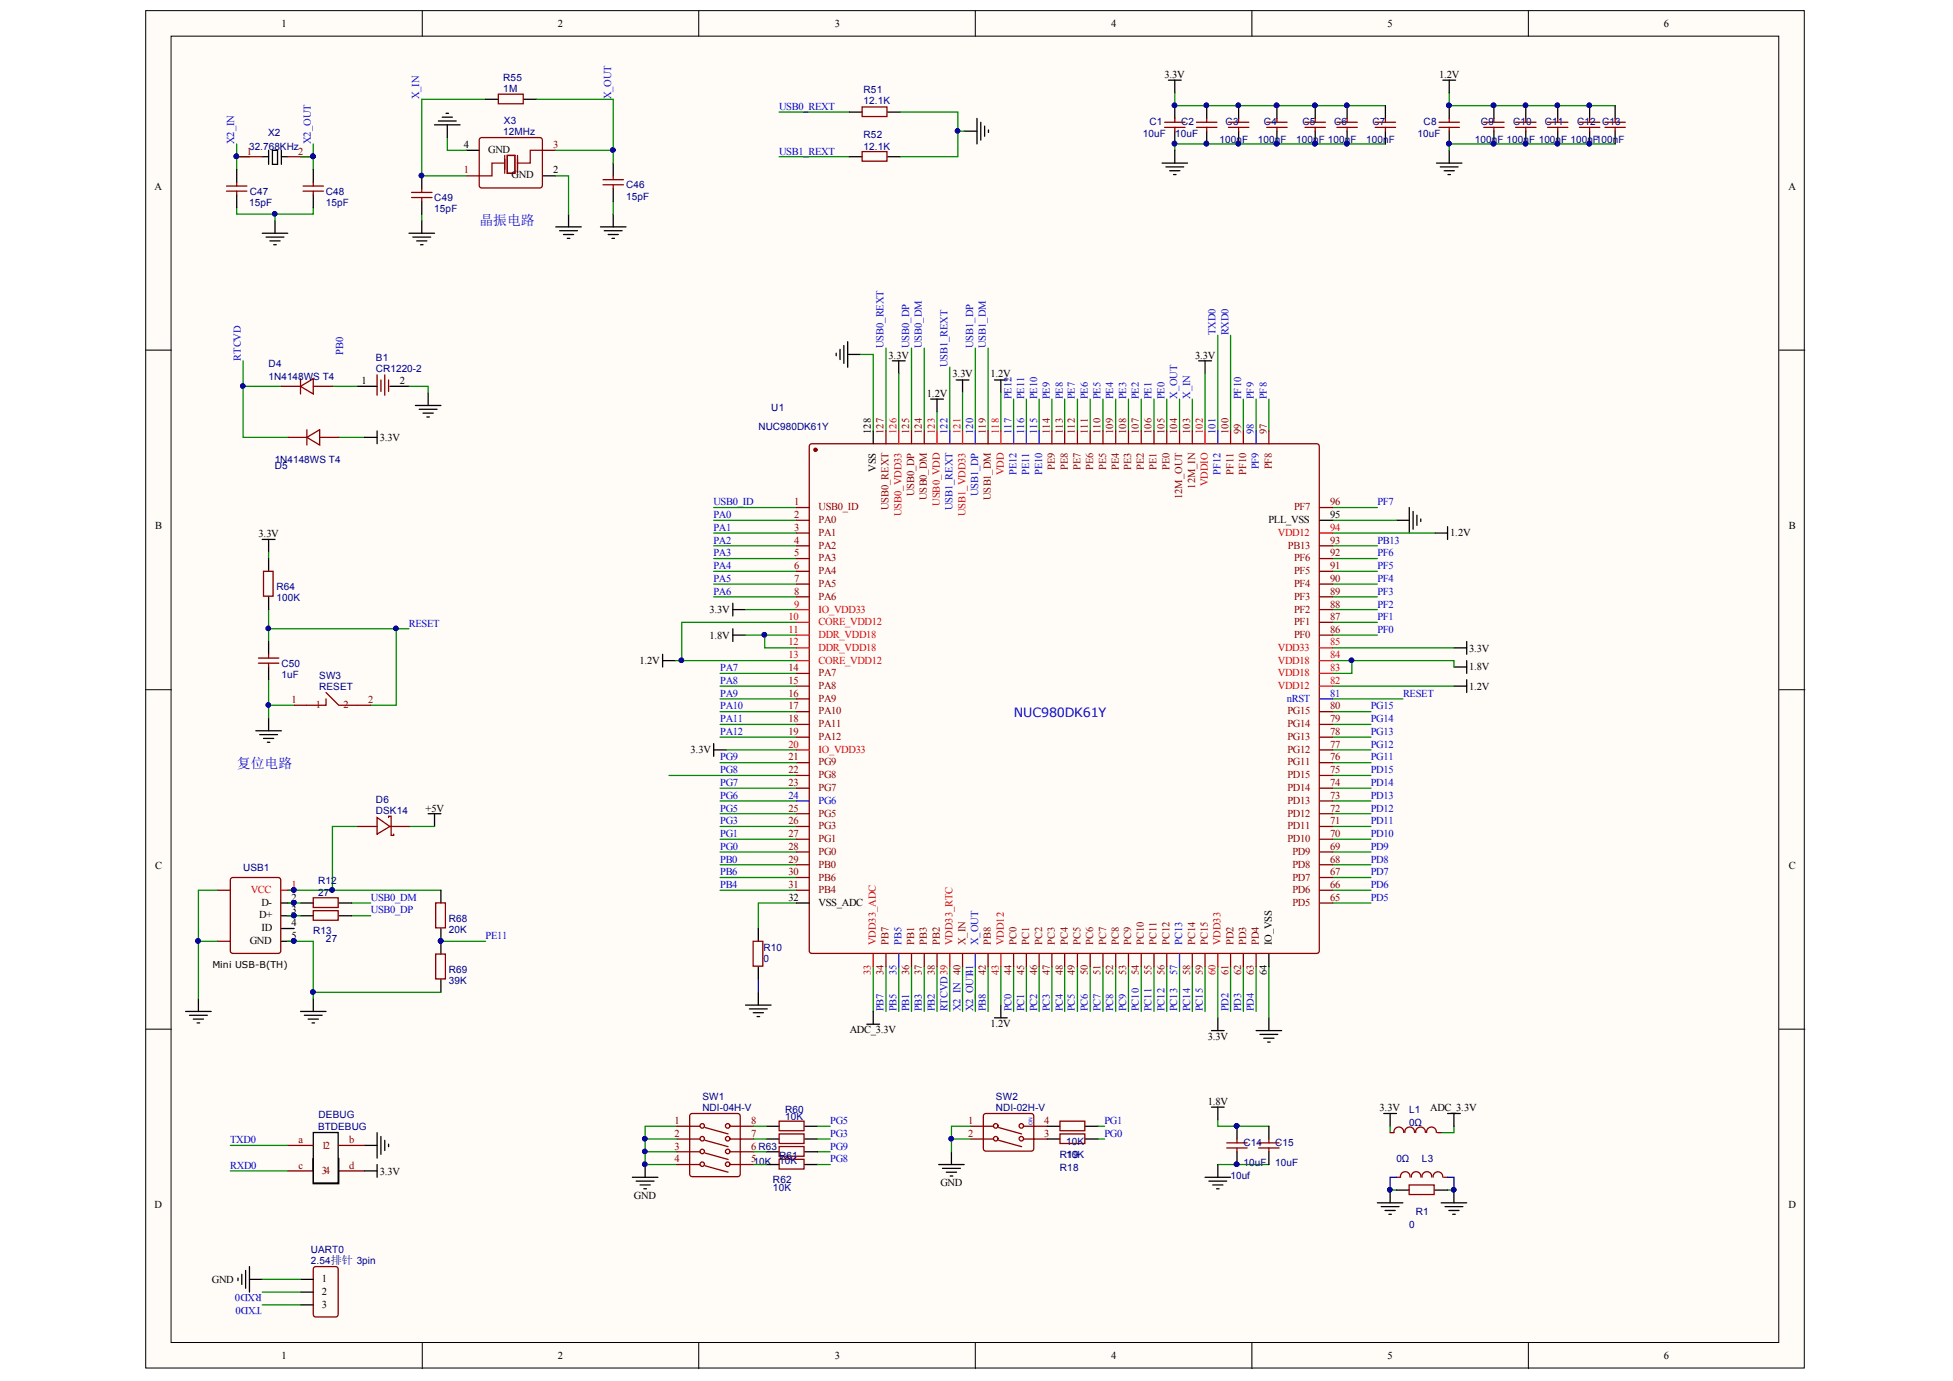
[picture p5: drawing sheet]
<svg xmlns="http://www.w3.org/2000/svg" width="297mm" height="210mm" viewBox="0 0 297 210" stroke-linecap="round" stroke-linejoin="round" font-family="sans-serif">
<defs><g id="words">
<g font-size="2.1" fill="#00f">
<text x="72.9" y="34.2">晶振电路</text>
<text x="36" y="116.7">复位电路</text>
</g>
<text font-size="1.9" fill="#00f" x="154.2" y="108.9">NUC980DK61Y</text>
<g font-size="1.6">
<text x="42.8" y="4.1">1</text>
<text x="84.8" y="4.1">2</text>
<text x="127" y="4.1">3</text>
<text x="169" y="4.1">4</text>
<text x="211" y="4.1">5</text>
<text x="253.1" y="4.1">6</text>
<text x="177.1" y="11.8">3.3V</text>
<text x="218.9" y="11.8">1.2V</text>
<text x="70.5" y="22.5">4</text>
<text x="74.3" y="23.3">GND</text>
<text x="23.5" y="28.8">A</text>
<text x="77.8" y="27.1">GND</text>
<text x="84.2" y="26.4">2</text>
<text x="272" y="28.8">A</text>
<text x="55" y="58.4">1</text>
<text x="60.8" y="58.4">2</text>
<text x="135.2" y="54.5">3.3V</text>
<text x="144.9" y="57.4">3.3V</text>
<text x="150.6" y="57.4">1.2V</text>
<text x="181.8" y="54.5">3.3V</text>
<text x="132.4" y="65.9" transform="rotate(-90 132.4 65.9)">128</text>
<text x="141" y="60.3">1.2V</text>
<text x="57.8" y="67">3.3V</text>
<text x="133.2" y="71.7" transform="rotate(-90 133.2 71.7)">VSS</text>
<text x="23.6" y="80.4">B</text>
<text x="39.3" y="81.6">3.3V</text>
<text x="192.9" y="79.5">PLL_VSS</text>
<text x="202.3" y="78.7">95</text>
<text x="220.6" y="81.5">1.2V</text>
<text x="272.1" y="80.4">B</text>
<text x="107.9" y="93.2">3.3V</text>
<text x="97.3" y="101">1.2V</text>
<text x="107.9" y="97.1">1.8V</text>
<text x="223.5" y="99">3.3V</text>
<text x="223.5" y="101.9">1.8V</text>
<text x="223.5" y="104.9">1.2V</text>
<text x="105" y="114.5">3.3V</text>
<text x="64.7" y="123.4">+5V</text>
<text x="23.6" y="132.1">C</text>
<text x="39.8" y="137.7">D-</text>
<text x="44.3" y="136.9">2</text>
<text x="119.9" y="136.9">32</text>
<text x="124.5" y="137.7">VSS_ADC</text>
<text x="272.1" y="132.1">C</text>
<text x="38" y="143.5">GND</text>
<text x="39.4" y="139.6">D+</text>
<text x="39.8" y="141.5">ID</text>
<text x="44.3" y="138.8">3</text>
<text x="44.3" y="140.8">4</text>
<text x="44.3" y="142.7">5</text>
<text x="193.4" y="143.6" transform="rotate(-90 193.4 143.6)">IO_VSS</text>
<text x="192.7" y="148.1" transform="rotate(-90 192.7 148.1)">64</text>
<text x="129.2" y="157.1">ADC_3.3V</text>
<text x="150.6" y="156.1">1.2V</text>
<text x="183.7" y="158">3.3V</text>
<text x="183.7" y="168">1.8V</text>
<text x="209.8" y="168.9">3.3V</text>
<text x="217.5" y="168.9">ADC_3.3V</text>
<text x="57.8" y="178.5">3.3V</text>
<text x="23.5" y="183.6">D</text>
<text x="96.4" y="182.3">GND</text>
<text x="143" y="180.3">GND</text>
<text x="272" y="183.6">D</text>
<text x="32.2" y="195">GND</text>
<text x="49" y="194.9">1</text>
<text x="49" y="196.8">2</text>
<text x="49" y="198.7">3</text>
<text x="42.8" y="206.6">1</text>
<text x="84.8" y="206.6">2</text>
<text x="127" y="206.6">3</text>
<text x="169" y="206.6">4</text>
<text x="211" y="206.6">5</text>
<text x="253.1" y="206.6">6</text>
</g>
<g font-size="1.6" fill="#00f">
<text x="63.8" y="15.1" transform="rotate(-90 63.8 15.1)">X_IN</text>
<text x="93" y="15.1" transform="rotate(-90 93 15.1)">X_OUT</text>
<text x="118.5" y="16.7">USB0_REXT</text>
<text x="35.6" y="21.9" transform="rotate(-90 35.6 21.9)">X2_IN</text>
<text x="47.3" y="21.9" transform="rotate(-90 47.3 21.9)">X2_OUT</text>
<text x="118.5" y="23.5">USB1_REXT</text>
<text x="52.2" y="53.9" transform="rotate(-90 52.2 53.9)">PB0</text>
<text x="134.4" y="52.9" transform="rotate(-90 134.4 52.9)">USB0_REXT</text>
<text x="138.3" y="52.9" transform="rotate(-90 138.3 52.9)">USB0_DP</text>
<text x="140.2" y="52.9" transform="rotate(-90 140.2 52.9)">USB0_DM</text>
<text x="148" y="52.9" transform="rotate(-90 148 52.9)">USB1_DP</text>
<text x="150" y="52.9" transform="rotate(-90 150 52.9)">USB1_DM</text>
<text x="184.9" y="50.9" transform="rotate(-90 184.9 50.9)">TXD0</text>
<text x="186.8" y="50.9" transform="rotate(-90 186.8 50.9)">RXD0</text>
<text x="36.6" y="54.8" transform="rotate(-90 36.6 54.8)">RTCVD</text>
<text x="144.1" y="55.8" transform="rotate(-90 144.1 55.8)">USB1_REXT</text>
<text x="144.1" y="65.9" transform="rotate(-90 144.1 65.9)">122</text>
<text x="148" y="65.9" transform="rotate(-90 148 65.9)">120</text>
<text x="153.8" y="65.9" transform="rotate(-90 153.8 65.9)">117</text>
<text x="153.8" y="60.7" transform="rotate(-90 153.8 60.7)">PE12</text>
<text x="155.8" y="65.9" transform="rotate(-90 155.8 65.9)">116</text>
<text x="155.8" y="60.7" transform="rotate(-90 155.8 60.7)">PE11</text>
<text x="157.7" y="65.9" transform="rotate(-90 157.7 65.9)">115</text>
<text x="157.7" y="60.7" transform="rotate(-90 157.7 60.7)">PE10</text>
<text x="159.7" y="60.7" transform="rotate(-90 159.7 60.7)">PE9</text>
<text x="161.6" y="60.7" transform="rotate(-90 161.6 60.7)">PE8</text>
<text x="163.5" y="60.7" transform="rotate(-90 163.5 60.7)">PE7</text>
<text x="165.4" y="60.7" transform="rotate(-90 165.4 60.7)">PE6</text>
<text x="167.4" y="60.7" transform="rotate(-90 167.4 60.7)">PE5</text>
<text x="169.3" y="60.7" transform="rotate(-90 169.3 60.7)">PE4</text>
<text x="171.3" y="60.7" transform="rotate(-90 171.3 60.7)">PE3</text>
<text x="173.2" y="60.7" transform="rotate(-90 173.2 60.7)">PE2</text>
<text x="175.2" y="60.7" transform="rotate(-90 175.2 60.7)">PE1</text>
<text x="177.1" y="60.7" transform="rotate(-90 177.1 60.7)">PE0</text>
<text x="179.1" y="60.7" transform="rotate(-90 179.1 60.7)">X_OUT</text>
<text x="181" y="60.7" transform="rotate(-90 181 60.7)">X_IN</text>
<text x="184.9" y="65.9" transform="rotate(-90 184.9 65.9)">101</text>
<text x="188.8" y="60.7" transform="rotate(-90 188.8 60.7)">PF10</text>
<text x="190.7" y="65.9" transform="rotate(-90 190.7 65.9)">98</text>
<text x="190.7" y="60.7" transform="rotate(-90 190.7 60.7)">PF9</text>
<text x="192.7" y="60.7" transform="rotate(-90 192.7 60.7)">PF8</text>
<text x="191.5" y="71.3" transform="rotate(-90 191.5 71.3)">PF9</text>
<text x="108.5" y="76.8">USB0_ID</text>
<text x="144.9" y="77.6" transform="rotate(-90 144.9 77.6)">USB1_REXT</text>
<text x="148.8" y="75.5" transform="rotate(-90 148.8 75.5)">USB1_DP</text>
<text x="154.6" y="72.2" transform="rotate(-90 154.6 72.2)">PE12</text>
<text x="156.6" y="72.2" transform="rotate(-90 156.6 72.2)">PE11</text>
<text x="158.5" y="72.2" transform="rotate(-90 158.5 72.2)">PE10</text>
<text x="185.6" y="72.2" transform="rotate(-90 185.6 72.2)">PF12</text>
<text x="209.5" y="76.8">PF7</text>
<text x="108.5" y="80.7">PA1</text>
<text x="108.5" y="78.7">PA0</text>
<text x="108.5" y="82.6">PA2</text>
<text x="209.5" y="82.6">PB13</text>
<text x="108.5" y="86.5">PA4</text>
<text x="108.5" y="88.5">PA5</text>
<text x="108.5" y="84.6">PA3</text>
<text x="209.5" y="88.5">PF4</text>
<text x="209.5" y="86.5">PF5</text>
<text x="209.5" y="84.6">PF6</text>
<text x="62.2" y="95.2">RESET</text>
<text x="108.5" y="90.4">PA6</text>
<text x="209.5" y="94.3">PF1</text>
<text x="209.5" y="92.4">PF2</text>
<text x="209.5" y="90.4">PF3</text>
<text x="109.5" y="102">PA7</text>
<text x="209.5" y="96.2">PF0</text>
<text x="109.5" y="107.8">PA10</text>
<text x="109.5" y="105.9">PA9</text>
<text x="109.5" y="103.9">PA8</text>
<text x="195.7" y="106.6">nRST</text>
<text x="202.3" y="105.9">81</text>
<text x="208.5" y="107.8">PG15</text>
<text x="213.4" y="105.9">RESET</text>
<text x="109.5" y="111.7">PA12</text>
<text x="109.5" y="109.8">PA11</text>
<text x="208.5" y="113.6">PG12</text>
<text x="208.5" y="111.7">PG13</text>
<text x="208.5" y="109.8">PG14</text>
<text x="109.5" y="119.5">PG7</text>
<text x="109.5" y="117.5">PG8</text>
<text x="109.5" y="115.6">PG9</text>
<text x="208.5" y="119.5">PD14</text>
<text x="208.5" y="117.5">PD15</text>
<text x="208.5" y="115.6">PG11</text>
<text x="109.5" y="125.3">PG3</text>
<text x="109.5" y="123.4">PG5</text>
<text x="109.5" y="121.4">PG6</text>
<text x="119.9" y="121.4">24</text>
<text x="124.5" y="122.2">PG6</text>
<text x="208.5" y="123.4">PD12</text>
<text x="208.5" y="121.4">PD13</text>
<text x="208.5" y="125.3">PD11</text>
<text x="109.5" y="127.2">PG1</text>
<text x="109.5" y="129.2">PG0</text>
<text x="109.5" y="131.1">PB0</text>
<text x="208.5" y="131.1">PD8</text>
<text x="208.5" y="129.2">PD9</text>
<text x="208.5" y="127.2">PD10</text>
<text x="56.4" y="136.9">USB0_DM</text>
<text x="109.5" y="133">PB6</text>
<text x="109.5" y="134.9">PB4</text>
<text x="208.5" y="136.9">PD5</text>
<text x="208.5" y="134.9">PD6</text>
<text x="208.5" y="133">PD7</text>
<text x="56.4" y="138.8">USB0_DP</text>
<text x="73.8" y="142.7">PE11</text>
<text x="137.1" y="143.6" transform="rotate(-90 137.1 143.6)">PB5</text>
<text x="148.8" y="143.6" transform="rotate(-90 148.8 143.6)">X_OUT</text>
<text x="179.8" y="143.6" transform="rotate(-90 179.8 143.6)">PC13</text>
<text x="136.3" y="148.1" transform="rotate(-90 136.3 148.1)">35</text>
<text x="179.1" y="148.1" transform="rotate(-90 179.1 148.1)">57</text>
<text x="134.4" y="153.7" transform="rotate(-90 134.4 153.7)">PB7</text>
<text x="136.3" y="153.7" transform="rotate(-90 136.3 153.7)">PB5</text>
<text x="138.3" y="153.7" transform="rotate(-90 138.3 153.7)">PB1</text>
<text x="140.2" y="153.7" transform="rotate(-90 140.2 153.7)">PB3</text>
<text x="142.2" y="153.7" transform="rotate(-90 142.2 153.7)">PB2</text>
<text x="144.1" y="153.7" transform="rotate(-90 144.1 153.7)">RTCVD 39</text>
<text x="146.1" y="153.7" transform="rotate(-90 146.1 153.7)">X2_IN</text>
<text x="148" y="153.7" transform="rotate(-90 148 153.7)">X2_OUT41</text>
<text x="150" y="153.7" transform="rotate(-90 150 153.7)">PB8</text>
<text x="153.8" y="153.7" transform="rotate(-90 153.8 153.7)">PC0</text>
<text x="155.8" y="153.7" transform="rotate(-90 155.8 153.7)">PC1</text>
<text x="157.7" y="153.7" transform="rotate(-90 157.7 153.7)">PC2</text>
<text x="159.7" y="153.7" transform="rotate(-90 159.7 153.7)">PC3</text>
<text x="161.6" y="153.7" transform="rotate(-90 161.6 153.7)">PC4</text>
<text x="163.5" y="153.7" transform="rotate(-90 163.5 153.7)">PC5</text>
<text x="165.4" y="153.7" transform="rotate(-90 165.4 153.7)">PC6</text>
<text x="167.4" y="153.7" transform="rotate(-90 167.4 153.7)">PC7</text>
<text x="169.3" y="153.7" transform="rotate(-90 169.3 153.7)">PC8</text>
<text x="171.3" y="153.7" transform="rotate(-90 171.3 153.7)">PC9</text>
<text x="173.2" y="153.7" transform="rotate(-90 173.2 153.7)">PC10</text>
<text x="175.2" y="153.7" transform="rotate(-90 175.2 153.7)">PC11</text>
<text x="177.1" y="153.7" transform="rotate(-90 177.1 153.7)">PC12</text>
<text x="179.1" y="153.7" transform="rotate(-90 179.1 153.7)">PC13</text>
<text x="181" y="153.7" transform="rotate(-90 181 153.7)">PC14</text>
<text x="182.9" y="153.7" transform="rotate(-90 182.9 153.7)">PC15</text>
<text x="186.8" y="153.7" transform="rotate(-90 186.8 153.7)">PD2</text>
<text x="188.8" y="153.7" transform="rotate(-90 188.8 153.7)">PD3</text>
<text x="190.7" y="153.7" transform="rotate(-90 190.7 153.7)">PD4</text>
<text x="35" y="173.7">TXD0</text>
<text x="126.3" y="170.8">PG5</text>
<text x="126.3" y="172.8">PG3</text>
<text x="168" y="172.8">PG0</text>
<text x="168" y="170.8">PG1</text>
<text x="35" y="177.6">RXD0</text>
<text x="126.3" y="174.7">PG9</text>
<text x="126.3" y="176.7">PG8</text>
<text x="39.8" y="196.7" transform="rotate(-180 39.8 196.7)">RXD0</text>
<text x="39.8" y="198.6" transform="rotate(-180 39.8 198.6)">TXD0</text>
</g>
<g font-size="1.6" fill="#800">
<text x="37.6" y="23.5">1</text>
<text x="45.3" y="23.5">2</text>
<text x="84.2" y="22.5">3</text>
<text x="70.5" y="26.4">1</text>
<text x="134.4" y="65.9" transform="rotate(-90 134.4 65.9)">127</text>
<text x="138.3" y="65.9" transform="rotate(-90 138.3 65.9)">125</text>
<text x="140.2" y="65.9" transform="rotate(-90 140.2 65.9)">124</text>
<text x="150" y="65.9" transform="rotate(-90 150 65.9)">119</text>
<text x="159.7" y="65.9" transform="rotate(-90 159.7 65.9)">114</text>
<text x="161.6" y="65.9" transform="rotate(-90 161.6 65.9)">113</text>
<text x="163.5" y="65.9" transform="rotate(-90 163.5 65.9)">112</text>
<text x="165.4" y="65.9" transform="rotate(-90 165.4 65.9)">111</text>
<text x="167.4" y="65.9" transform="rotate(-90 167.4 65.9)">110</text>
<text x="169.3" y="65.9" transform="rotate(-90 169.3 65.9)">109</text>
<text x="171.3" y="65.9" transform="rotate(-90 171.3 65.9)">108</text>
<text x="173.2" y="65.9" transform="rotate(-90 173.2 65.9)">107</text>
<text x="175.2" y="65.9" transform="rotate(-90 175.2 65.9)">106</text>
<text x="177.1" y="65.9" transform="rotate(-90 177.1 65.9)">105</text>
<text x="179.1" y="65.9" transform="rotate(-90 179.1 65.9)">104</text>
<text x="181" y="65.9" transform="rotate(-90 181 65.9)">103</text>
<text x="186.8" y="65.9" transform="rotate(-90 186.8 65.9)">100</text>
<text x="188.8" y="65.9" transform="rotate(-90 188.8 65.9)">99</text>
<text x="192.7" y="65.9" transform="rotate(-90 192.7 65.9)">97</text>
<text x="160.4" y="71.4" transform="rotate(-90 160.4 71.4)">PE9</text>
<text x="162.4" y="71.4" transform="rotate(-90 162.4 71.4)">PE8</text>
<text x="164.3" y="71.4" transform="rotate(-90 164.3 71.4)">PE7</text>
<text x="166.3" y="71.4" transform="rotate(-90 166.3 71.4)">PE6</text>
<text x="168.2" y="71.4" transform="rotate(-90 168.2 71.4)">PE5</text>
<text x="170.2" y="71.4" transform="rotate(-90 170.2 71.4)">PE4</text>
<text x="172" y="71.4" transform="rotate(-90 172 71.4)">PE3</text>
<text x="174" y="71.4" transform="rotate(-90 174 71.4)">PE2</text>
<text x="175.9" y="71.4" transform="rotate(-90 175.9 71.4)">PE1</text>
<text x="177.9" y="71.4" transform="rotate(-90 177.9 71.4)">PE0</text>
<text x="193.4" y="71.3" transform="rotate(-90 193.4 71.3)">PF8</text>
<text x="120.8" y="76.8">1</text>
<text x="124.5" y="77.6">USB0_ID</text>
<text x="135.2" y="77.6" transform="rotate(-90 135.2 77.6)">USB0_REXT</text>
<text x="139" y="75.5" transform="rotate(-90 139 75.5)">USB0_DP</text>
<text x="141" y="76" transform="rotate(-90 141 76)">USB0_DM</text>
<text x="150.7" y="76" transform="rotate(-90 150.7 76)">USB1_DM</text>
<text x="179.8" y="75.8" transform="rotate(-90 179.8 75.8)">12M_OUT</text>
<text x="181.8" y="74.3" transform="rotate(-90 181.8 74.3)">12M_IN</text>
<text x="187.6" y="72.2" transform="rotate(-90 187.6 72.2)">PF11</text>
<text x="189.5" y="72.2" transform="rotate(-90 189.5 72.2)">PF10</text>
<text x="196.8" y="77.6">PF7</text>
<text x="202.3" y="76.8">96</text>
<text x="120.8" y="78.7">2</text>
<text x="120.8" y="80.7">3</text>
<text x="120.8" y="82.6">4</text>
<text x="124.5" y="79.5">PA0</text>
<text x="124.5" y="81.5">PA1</text>
<text x="124.5" y="83.4">PA2</text>
<text x="195.9" y="83.4">PB13</text>
<text x="202.3" y="82.6">93</text>
<text x="120.8" y="84.6">5</text>
<text x="120.8" y="86.5">6</text>
<text x="120.8" y="88.5">7</text>
<text x="124.5" y="85.3">PA3</text>
<text x="124.5" y="87.3">PA4</text>
<text x="124.5" y="89.2">PA5</text>
<text x="196.8" y="89.2">PF4</text>
<text x="196.8" y="87.3">PF5</text>
<text x="196.8" y="85.3">PF6</text>
<text x="202.3" y="88.5">90</text>
<text x="202.3" y="86.5">91</text>
<text x="202.3" y="84.6">92</text>
<text x="120.8" y="90.4">8</text>
<text x="124.5" y="91.2">PA6</text>
<text x="196.8" y="95.1">PF1</text>
<text x="196.8" y="93.1">PF2</text>
<text x="196.8" y="91.2">PF3</text>
<text x="202.3" y="94.3">87</text>
<text x="202.3" y="92.4">88</text>
<text x="202.3" y="90.4">89</text>
<text x="119.9" y="102">14</text>
<text x="196.8" y="97">PF0</text>
<text x="202.3" y="96.2">86</text>
<text x="44.3" y="106.9">1</text>
<text x="48" y="107.6">1</text>
<text x="52.3" y="107.6">2</text>
<text x="56" y="106.9">2</text>
<text x="119.9" y="103.9">15</text>
<text x="119.9" y="105.9">16</text>
<text x="119.9" y="107.8">17</text>
<text x="124.5" y="102.7">PA7</text>
<text x="124.5" y="104.7">PA8</text>
<text x="124.5" y="106.6">PA9</text>
<text x="202.3" y="107.8">80</text>
<text x="119.9" y="109.8">18</text>
<text x="119.9" y="111.7">19</text>
<text x="124.5" y="108.6">PA10</text>
<text x="124.5" y="110.5">PA11</text>
<text x="124.5" y="112.5">PA12</text>
<text x="195.8" y="112.5">PG13</text>
<text x="195.8" y="110.5">PG14</text>
<text x="195.8" y="108.6">PG15</text>
<text x="202.3" y="113.6">77</text>
<text x="202.3" y="111.7">78</text>
<text x="202.3" y="109.8">79</text>
<text x="119.9" y="115.6">21</text>
<text x="119.9" y="117.5">22</text>
<text x="119.9" y="119.5">23</text>
<text x="124.5" y="116.3">PG9</text>
<text x="124.5" y="118.3">PG8</text>
<text x="195.8" y="118.3">PD15</text>
<text x="195.8" y="116.3">PG11</text>
<text x="195.8" y="114.4">PG12</text>
<text x="202.3" y="119.5">74</text>
<text x="202.3" y="117.5">75</text>
<text x="202.3" y="115.6">76</text>
<text x="119.9" y="123.4">25</text>
<text x="119.9" y="125.3">26</text>
<text x="124.5" y="120.2">PG7</text>
<text x="124.5" y="124.1">PG5</text>
<text x="195.8" y="124.1">PD12</text>
<text x="195.8" y="122.2">PD13</text>
<text x="195.8" y="120.2">PD14</text>
<text x="202.3" y="125.3">71</text>
<text x="202.3" y="123.4">72</text>
<text x="202.3" y="121.4">73</text>
<text x="119.9" y="127.2">27</text>
<text x="119.9" y="129.2">28</text>
<text x="119.9" y="131.1">29</text>
<text x="124.5" y="126.1">PG3</text>
<text x="124.5" y="128">PG1</text>
<text x="124.5" y="130">PG0</text>
<text x="124.5" y="131.9">PB0</text>
<text x="195.8" y="128">PD10</text>
<text x="195.8" y="126.1">PD11</text>
<text x="196.6" y="131.9">PD8</text>
<text x="196.6" y="130">PD9</text>
<text x="202.3" y="131.1">68</text>
<text x="202.3" y="129.2">69</text>
<text x="202.3" y="127.2">70</text>
<text x="119.9" y="133">30</text>
<text x="119.9" y="134.9">31</text>
<text x="124.5" y="133.8">PB6</text>
<text x="124.5" y="135.8">PB4</text>
<text x="196.6" y="137.7">PD5</text>
<text x="196.6" y="135.8">PD6</text>
<text x="196.6" y="133.8">PD7</text>
<text x="202.3" y="136.9">65</text>
<text x="202.3" y="134.9">66</text>
<text x="202.3" y="133">67</text>
<text x="135.2" y="143.6" transform="rotate(-90 135.2 143.6)">PB7</text>
<text x="139" y="143.6" transform="rotate(-90 139 143.6)">PB1</text>
<text x="141" y="143.6" transform="rotate(-90 141 143.6)">PB3</text>
<text x="142.9" y="143.6" transform="rotate(-90 142.9 143.6)">PB2</text>
<text x="146.8" y="143.6" transform="rotate(-90 146.8 143.6)">X_IN</text>
<text x="150.7" y="143.6" transform="rotate(-90 150.7 143.6)">PB8</text>
<text x="154.6" y="143.6" transform="rotate(-90 154.6 143.6)">PC0</text>
<text x="156.6" y="143.6" transform="rotate(-90 156.6 143.6)">PC1</text>
<text x="158.5" y="143.6" transform="rotate(-90 158.5 143.6)">PC2</text>
<text x="160.4" y="143.6" transform="rotate(-90 160.4 143.6)">PC3</text>
<text x="162.4" y="143.6" transform="rotate(-90 162.4 143.6)">PC4</text>
<text x="164.3" y="143.6" transform="rotate(-90 164.3 143.6)">PC5</text>
<text x="166.3" y="143.6" transform="rotate(-90 166.3 143.6)">PC6</text>
<text x="168.2" y="143.6" transform="rotate(-90 168.2 143.6)">PC7</text>
<text x="170.2" y="143.6" transform="rotate(-90 170.2 143.6)">PC8</text>
<text x="172" y="143.6" transform="rotate(-90 172 143.6)">PC9</text>
<text x="174" y="143.6" transform="rotate(-90 174 143.6)">PC10</text>
<text x="175.9" y="143.6" transform="rotate(-90 175.9 143.6)">PC11</text>
<text x="177.9" y="143.6" transform="rotate(-90 177.9 143.6)">PC12</text>
<text x="181.8" y="143.6" transform="rotate(-90 181.8 143.6)">PC14</text>
<text x="183.7" y="143.6" transform="rotate(-90 183.7 143.6)">PC15</text>
<text x="187.6" y="143.6" transform="rotate(-90 187.6 143.6)">PD2</text>
<text x="189.5" y="143.6" transform="rotate(-90 189.5 143.6)">PD3</text>
<text x="191.5" y="143.6" transform="rotate(-90 191.5 143.6)">PD4</text>
<text x="134.4" y="148.1" transform="rotate(-90 134.4 148.1)">34</text>
<text x="138.3" y="148.1" transform="rotate(-90 138.3 148.1)">36</text>
<text x="140.2" y="148.1" transform="rotate(-90 140.2 148.1)">37</text>
<text x="142.2" y="148.1" transform="rotate(-90 142.2 148.1)">38</text>
<text x="146.1" y="148.1" transform="rotate(-90 146.1 148.1)">40</text>
<text x="150" y="148.1" transform="rotate(-90 150 148.1)">42</text>
<text x="153.8" y="148.1" transform="rotate(-90 153.8 148.1)">44</text>
<text x="155.8" y="148.1" transform="rotate(-90 155.8 148.1)">45</text>
<text x="157.7" y="148.1" transform="rotate(-90 157.7 148.1)">46</text>
<text x="159.7" y="148.1" transform="rotate(-90 159.7 148.1)">47</text>
<text x="161.6" y="148.1" transform="rotate(-90 161.6 148.1)">48</text>
<text x="163.5" y="148.1" transform="rotate(-90 163.5 148.1)">49</text>
<text x="165.4" y="148.1" transform="rotate(-90 165.4 148.1)">50</text>
<text x="167.4" y="148.1" transform="rotate(-90 167.4 148.1)">51</text>
<text x="169.3" y="148.1" transform="rotate(-90 169.3 148.1)">52</text>
<text x="171.3" y="148.1" transform="rotate(-90 171.3 148.1)">53</text>
<text x="173.2" y="148.1" transform="rotate(-90 173.2 148.1)">54</text>
<text x="175.2" y="148.1" transform="rotate(-90 175.2 148.1)">55</text>
<text x="177.1" y="148.1" transform="rotate(-90 177.1 148.1)">56</text>
<text x="181" y="148.1" transform="rotate(-90 181 148.1)">58</text>
<text x="182.9" y="148.1" transform="rotate(-90 182.9 148.1)">59</text>
<text x="186.8" y="148.1" transform="rotate(-90 186.8 148.1)">61</text>
<text x="188.8" y="148.1" transform="rotate(-90 188.8 148.1)">62</text>
<text x="190.7" y="148.1" transform="rotate(-90 190.7 148.1)">63</text>
<text x="45.4" y="173.7">a</text>
<text x="53.1" y="173.7">b</text>
<text x="102.6" y="170.8">1</text>
<text x="102.6" y="172.8">2</text>
<text x="114.3" y="172.8">7</text>
<text x="114.3" y="170.8">8</text>
<text x="147.2" y="170.8">1</text>
<text x="147.2" y="172.8">2</text>
<text x="158.8" y="172.8">3</text>
<text x="158.8" y="170.8">4</text>
<text x="45.4" y="177.6">c</text>
<text x="49" y="174.6">12</text>
<text x="49" y="178.4">34</text>
<text x="53.1" y="177.6">d</text>
<text x="102.6" y="174.7">3</text>
<text x="102.6" y="176.7">4</text>
<text x="114.3" y="176.7">5</text>
<text x="114.3" y="174.7">6 R63</text>
</g>
<g font-size="1.6" fill="#f00">
<text x="136.3" y="65.9" transform="rotate(-90 136.3 65.9)">126</text>
<text x="142.2" y="65.9" transform="rotate(-90 142.2 65.9)">123</text>
<text x="146.1" y="65.9" transform="rotate(-90 146.1 65.9)">121</text>
<text x="151.9" y="65.9" transform="rotate(-90 151.9 65.9)">118</text>
<text x="182.9" y="65.9" transform="rotate(-90 182.9 65.9)">102</text>
<text x="142.9" y="76.9" transform="rotate(-90 142.9 76.9)">USB0_VDD</text>
<text x="152.7" y="72.2" transform="rotate(-90 152.7 72.2)">VDD</text>
<text x="183.7" y="73.8" transform="rotate(-90 183.7 73.8)">VDDIO</text>
<text x="137.1" y="78.4" transform="rotate(-90 137.1 78.4)">USB0_VDD33</text>
<text x="146.8" y="78.4" transform="rotate(-90 146.8 78.4)">USB1_VDD33</text>
<text x="194.4" y="81.5">VDD12</text>
<text x="202.3" y="80.7">94</text>
<text x="119.9" y="94.3">10</text>
<text x="120.8" y="92.4">9</text>
<text x="124.5" y="93.1">IO_VDD33</text>
<text x="124.5" y="95.1">CORE_VDD12</text>
<text x="119.9" y="96.2">11</text>
<text x="119.9" y="98.1">12</text>
<text x="119.9" y="100">13</text>
<text x="124.5" y="97">DDR_VDD18</text>
<text x="124.5" y="98.9">DDR_VDD18</text>
<text x="124.5" y="100.9">CORE_VDD12</text>
<text x="194.4" y="100.9">VDD18</text>
<text x="194.4" y="98.9">VDD33</text>
<text x="202.3" y="102">83</text>
<text x="202.3" y="100">84</text>
<text x="202.3" y="98.1">85</text>
<text x="194.4" y="104.7">VDD12</text>
<text x="194.4" y="102.7">VDD18</text>
<text x="202.3" y="103.9">82</text>
<text x="119.9" y="113.6">20</text>
<text x="124.5" y="114.4">IO_VDD33</text>
<text x="38.1" y="135.8">VCC</text>
<text x="44.3" y="134.9">1</text>
<text x="133.2" y="143.6" transform="rotate(-90 133.2 143.6)">VDD33_ADC</text>
<text x="144.9" y="143.6" transform="rotate(-90 144.9 143.6)">VDD33_RTC</text>
<text x="152.7" y="143.6" transform="rotate(-90 152.7 143.6)">VDD12</text>
<text x="185.6" y="143.6" transform="rotate(-90 185.6 143.6)">VDD33</text>
<text x="132.4" y="148.1" transform="rotate(-90 132.4 148.1)">33</text>
<text x="151.9" y="148.1" transform="rotate(-90 151.9 148.1)">43</text>
<text x="184.9" y="148.1" transform="rotate(-90 184.9 148.1)">60</text>
</g>
<g font-size="1.5" fill="#000080">
<text x="76.5" y="12.2">R55</text>
<text x="76.5" y="13.9">1M</text>
<text x="131.3" y="14.2">R51</text>
<text x="131.3" y="15.9">12.1K</text>
<text x="37.9" y="22.8">32.768KHz</text>
<text x="40.8" y="20.7">X2</text>
<text x="76.5" y="20.5">12MHz</text>
<text x="76.6" y="18.8">X3</text>
<text x="131.3" y="21">R52</text>
<text x="131.3" y="22.7">12.1K</text>
<text x="173.8" y="20.9">10uF</text>
<text x="174.8" y="18.9">C1</text>
<text x="178.7" y="20.9">10uF</text>
<text x="179.6" y="18.9">C2</text>
<text x="185.5" y="21.8">100nF</text>
<text x="186.4" y="18.9">C3</text>
<text x="191.3" y="21.8">100nF</text>
<text x="192.2" y="18.9">C4</text>
<text x="197.1" y="21.8">100nF 100nF</text>
<text x="198.1" y="18.9">C5</text>
<text x="202.9" y="18.9">C6</text>
<text x="207.8" y="21.8">100nF</text>
<text x="208.7" y="18.9">C7</text>
<text x="215.6" y="20.9">10uF</text>
<text x="216.5" y="18.9">C8</text>
<text x="224.3" y="21.8">100nF 100nF 100nF 100nF100nF</text>
<text x="225.2" y="18.9">C9</text>
<text x="230.1" y="18.9">C10</text>
<text x="235" y="18.9">C11</text>
<text x="239.9" y="18.9">C12 C13</text>
<text x="38" y="29.6">C47</text>
<text x="49.6" y="29.6">C48</text>
<text x="95.2" y="28.6">C46</text>
<text x="37.9" y="31.3">15pF</text>
<text x="49.6" y="31.3">15pF</text>
<text x="66.1" y="30.5">C49</text>
<text x="66.1" y="32.3">15pF</text>
<text x="95.2" y="30.3">15pF</text>
<text x="40.9" y="55.8">D4</text>
<text x="40.9" y="57.7">1N4148WS T4</text>
<text x="57.2" y="54.8">B1</text>
<text x="57.2" y="56.6">CR1220-2</text>
<text x="115.4" y="65.4">NUC980DK61Y</text>
<text x="117.3" y="62.5">U1</text>
<text x="41.8" y="71.2">D5</text>
<text x="41.8" y="70.3">1N4148WS T4</text>
<text x="42" y="89.6">R64</text>
<text x="42" y="91.3">100K</text>
<text x="42.8" y="101.3">C50</text>
<text x="42.8" y="103">1uF</text>
<text x="48.5" y="103.2">SW3</text>
<text x="48.5" y="104.9">RESET</text>
<text x="57.2" y="122">D6</text>
<text x="57.2" y="123.7">DSK14</text>
<text x="37" y="132.3">USB1</text>
<text x="48.4" y="134.4">R12</text>
<text x="48.4" y="136.1">27</text>
<text x="47.6" y="142">R13</text>
<text x="49.6" y="143.2">27</text>
<text x="68.3" y="140.1">R68</text>
<text x="68.3" y="141.8">20K</text>
<text x="68.3" y="147.9">R69</text>
<text x="68.3" y="149.6">39K</text>
<text x="116.1" y="144.5">R10</text>
<text x="116.1" y="146.3">0</text>
<text x="106.8" y="167.1">SW1</text>
<text x="151.5" y="167.2">SW2</text>
<text x="48.4" y="171.8">BTDEBUG</text>
<text x="48.5" y="170">DEBUG</text>
<text x="106.8" y="168.9">NDI-04H-V</text>
<text x="119.4" y="169.2">R60</text>
<text x="119.4" y="170.2">10K</text>
<text x="151.5" y="168.9">NDI-02H-V</text>
<text x="214.3" y="169.2">L1</text>
<text x="214.3" y="171.1">0Ω</text>
<text x="114.6" y="177.1">10K</text>
<text x="117.6" y="179.8">R62</text>
<text x="118.5" y="176.2">R61</text>
<text x="118.5" y="176.9">10K</text>
<text x="161.2" y="177.9">R18</text>
<text x="161.2" y="176">R19</text>
<text x="162.1" y="176">10K</text>
<text x="162.1" y="174.1">10K</text>
<text x="187.2" y="179.2">10uf</text>
<text x="189.1" y="174.2">C14</text>
<text x="189.1" y="177.2">10uF</text>
<text x="193.9" y="174.2">C15</text>
<text x="193.9" y="177.2">10uF</text>
<text x="212.4" y="176.7">0Ω</text>
<text x="216.3" y="176.7">L3</text>
<text x="117.6" y="181">10K</text>
<text x="215.3" y="184.7">R1</text>
<text x="47.3" y="190.5">UART0</text>
<text x="214.3" y="186.7">0</text>
<text x="47.3" y="192.1">2.54排针 3pin</text>
</g>
<text font-size="1.4" x="32.3" y="147.1">Mini USB-B(TH)</text>
<text font-size=".8" fill="#00f" x="157.1" y="171" transform="rotate(-90 157.1 171)">ON</text>
</g></defs>
<g fill="#fffcf8" stroke="#000" stroke-width=".15">
<path d="M22.2 1.6h252.2v206.3h-252.2z"/>
<path d="M26 5.5h244.5v198.6h-244.5z"/>
</g>
<g fill="none" stroke="#000" stroke-width=".15">
<path d="M64.2 1.6v3.9M106.3 1.6v3.9M148.3 1.6v3.9M190.4 1.6v3.9M232.5 1.6v3.9M22.2 53.2h3.8M270.6 53.2h3.9M22.2 104.8h3.8M270.6 104.8h3.9M22.2 156.4h3.8M270.6 156.4h3.9M64.2 204.1v3.9"/>
<path d="M106.3 204.1v3.9M148.3 204.1v3.9M190.4 204.1v3.9M232.5 204.1v3.9"/>
</g>
<g fill="none" stroke="#000" stroke-width=".19">
<path d="M66.1 19h3.9M66.7 18.4h2.7M67.3 17.8h1.5M67.8 17.2h.4M68 19v1.9M73.9 15.1h1.9M79.7 15.1h1.9M129.2 17h1.9M135 17h1.9M146.7 19.9h1.9M148.6 18v3.9M149.2 18.6v2.7"/>
<path d="M149.8 19.2v1.5M150.3 19.7v.4M177.7 12.2h2M178.7 12.2v1.9M178.7 16.1v1.9M178.7 19.9v2M183.5 16.1v1.9M183.5 19.9v2M188.4 16.1v1.9M188.4 19.9v2M194.2 16.1v1.9M194.2 19.9v2"/>
<path d="M200 16.1v1.9M200 19.9v2M204.9 16.1v1.9M204.9 19.9v2M210.7 16.1v1.9M210.7 19.9v2M219.4 12.2h2M220.4 12.2v1.9M220.4 16.1v1.9M220.4 19.9v2M227.2 16.1v1.9M227.2 19.9v2"/>
<path d="M232.1 16.1v1.9M232.1 19.9v2M236.9 16.1v1.9M236.9 19.9v2M241.8 16.1v1.9M241.8 19.9v2M245.7 16.1v1.9M245.7 19.9v2M36 25.8v1.9M36 29.6v2M39.9 35.5h3.9M39.9 23.8h1"/>
<path d="M40.5 36h2.7M40.9 22.8v2.2M41 36.6h1.6M41.4 22.8h.8v2.2h-.8zM41.6 37.2h.4M41.8 33.5v2M42.8 22.8v2.2M42.8 23.8h1M47.6 25.8v1.9M47.6 29.6v2M62.2 35.5h3.9M62.8 36h2.7"/>
<path d="M63.4 36.6h1.5M64 37.2h.3M64.1 26.7v2M64.1 30.6v1.9M64.1 33.5v2M70.9 22.8h2M82.6 26.7h1.9M84.5 34.5h3.9M85.1 35.1h2.7M85.7 35.6h1.5M86.3 36.2h.4M86.5 32.5v2"/>
<path d="M91.3 34.5h3.9M91.9 35.1h2.7M92.5 35.6h1.5M93.1 36.2h.4M93.3 24.8v1.9M93.3 28.7v1.9M93.3 32.5v2M129.2 23.8h1.9M135 23.8h1.9M176.7 24.8h3.9M177.3 25.4h2.7M177.9 26h1.6"/>
<path d="M178.5 26.5h.4M178.7 22.8v2M218.5 24.8h3.9M219.1 25.4h2.7M219.6 26h1.6M220.2 26.5h.4M220.4 22.8v2M54.4 58.7h3M59.3 58.7h2.9M65.1 59.7v1.9M127.2 53.7v.4M127.8 53.1v1.5"/>
<path d="M128.3 52.5v2.7M128.9 51.9v3.9M128.9 53.9h2M135.7 54.8h2M136.7 54.8v2M145.4 57.8h2M146.4 57.8v1.9M151.3 57.8h1.9M152.2 57.8v1.9M182.3 54.8h2M183.3 54.8v2M55.4 66.5h2"/>
<path d="M57.4 65.5v1.9M63.2 61.6h3.9M63.8 62.2h2.7M64.3 62.8h1.6M64.9 63.4h.4M132.8 65.5v1.9M141.5 60.7h2M142.5 60.7v1.9M200.8 79.1h1.9M212.4 79.1h1.9M214.3 77.1v3.9M214.9 77.7v2.7"/>
<path d="M215.5 78.3v1.6M216.1 78.9v.4M39.9 82h1.9M40.9 82v1.9M40.9 84.9v1.9M40.9 90.7v2M40.9 97.5v1.9M100.8 99.4v2M111.5 91.7v1.9M111.5 95.6v1.9M111.5 92.7h1.9M111.5 96.5h1.9"/>
<path d="M218.2 81h2M220.2 80.1v1.9M221.1 98.5h2M223.1 97.5v1.9M38.9 111.1h3.9M39.5 111.7h2.7M40.1 112.2h1.5M40.7 112.8h.3M40.9 101.4v1.9M40.9 109.1v2M100.8 100.4h1.9M108.5 113v2"/>
<path d="M108.5 114h2M221.1 104.3h2M221.1 101.4h2M223.1 100.4v2M223.1 103.3v2M42.8 137.3h1.9M42.8 139.2h1.9M45.7 137.3h1.9M45.7 139.2h1.9M51.5 137.3h2M51.5 139.2h2M65.1 123.7h2"/>
<path d="M66.1 123.7v1.9M67.1 135.3v2M121.2 137.3h1.9M28.2 153.7h3.9M28.8 154.3h2.7M29.4 154.9h1.6M30 155.5h.4M30.2 151.8v1.9M42.8 141.1h1.9M42.8 143.1h1.9M45.7 153.7h3.9M46.3 154.3h2.7"/>
<path d="M46.9 154.9h1.5M47.5 155.5h.3M47.6 151.8v1.9M67.1 141.1v3.9M67.1 148.9v1.9M113.4 152.8h3.9M114 153.3h2.7M114.6 153.9h1.5M115.1 154.5h.4M115.3 141.1v2M115.3 146.9v2M115.3 150.8v2"/>
<path d="M131.8 155.7h2M132.8 153.7v2M151.3 154.7h1.9M152.2 152.8v1.9M184.3 156.6h1.9M185.2 154.7v1.9M191 156.6h3.9M191.6 157.2h2.7M192.2 157.8h1.6M192.8 158.4h.4M193 145v1.9M193 154.7v1.9"/>
<path d="M47.6 172.1h3.8v7.7h-3.8zM51.5 176v3.9h-3.9v-3.9v2M55.4 174.1h2M55.4 178h2M57.4 172.2v3.8M57.4 177v1.9M57.9 172.7v2.8M58.5 173.3v1.6M59.1 173.9v.4M96.2 178.9h3.9M96.8 179.5h2.7M98.1 177v1.9"/>
<path d="M116.6 175.1h1.9M116.6 177h1.9M116.6 173.1h1.9M116.6 171.2h1.9M122.4 175.1h1.9M122.4 177h1.9M122.4 173.1h1.9M122.4 171.2h1.9M142.8 177h3.9M143.4 177.6h2.7M143.9 178.2h1.6M144.5 178.7h.4"/>
<path d="M144.7 175.1v1.9M159.3 173.1h1.9M159.3 171.2h1.9M165.1 173.1h1.9M165.1 171.2h1.9M183.3 178.9h3.9M183.9 179.5h2.7M184.3 168.3h1.9M185.2 168.3v1.9M185.2 177v1.9M188.1 171.2v1.9M188.1 175.1v1.9"/>
<path d="M193 171.2v1.9M193 175.1v1.9M210.5 169.2h1.9M211.4 169.2v2M220.2 169.2h1.9M221.1 169.2v2M36.2 194.3v.3M36.8 193.7v1.5M37.4 193.1v2.7M37.9 194.5h2M37.9 192.5v3.9M45.7 198.3h1.9"/>
<path d="M45.7 194.5h1.9M45.7 196.4h1.9M97.3 180.1h1.6M97.9 180.7h.4M184.4 180.1h1.6M185 180.7h.4M209.5 182.8h3.9M210.1 183.4h2.7M210.7 184h1.5M211.2 184.6h.4M211.4 180.9v1.9M212.4 180.9h1.9"/>
<path d="M218.2 180.9h2M219.2 182.8h3.9M219.8 183.4h2.7M220.4 184h1.5M220.9 184.6h.4M221.1 180.9v1.9"/>
</g>
<g fill="none" stroke="#080" stroke-width=".19">
<path d="M73.9 15.1h-9.8v11.6h6.8M81.6 15.1h11.7v9.7M118.5 17h10.7M136.9 17h8.8v6.8h-8.8M145.7 19.9h1M178.7 14.1v2h32M220.4 14.1v2h25.3M36 31.6v.9h5.8v1M36 21.9v1.9M37.9 23.8h-1.9v2M45.7 23.8h1.9M47.6 31.6v.9h-5.8"/>
<path d="M47.6 21.9v3.9M64.1 32.5v1M68 20.9v1.9h2.9M84.5 26.7h2v5.8M84.5 22.8h8.8M93.3 30.6v1.9M118.5 23.8h10.7M210.7 21.9h-32v.9M245.7 21.9h-25.3v.9M37 54.8v3.9h5.8M37 58.7v7.8h6.8M50.6 58.7h3.8"/>
<path d="M62.2 58.7h2.9v1M130.9 53.9h1.9v11.6M134.8 52.9v12.6M136.7 56.8v8.7M138.6 52.9v12.6M140.6 52.9v12.6M144.5 55.8v9.7M146.4 59.7v5.8M148.3 52.9v12.6M150.3 52.9v12.6M152.2 59.7v5.8M183.3 56.8v8.7"/>
<path d="M185.2 51v14.5M187.2 51v14.5M51.5 66.5h3.9M108.5 77.1h12.7M108.5 79.1h12.7M142.5 62.6v2.9M154.2 60.7v4.8M156.1 60.7v4.8M158 60.7v4.8M160 60.7v4.8M161.9 60.7v4.8M163.9 60.7v4.8"/>
<path d="M165.8 60.7v4.8M167.8 60.7v4.8M169.7 60.7v4.8M171.6 60.7v4.8M173.6 60.7v4.8M175.5 60.7v4.8M177.5 60.7v4.8M179.4 60.7v4.8M181.3 60.7v4.8M189.1 60.7v4.8M191 60.7v4.8M193 60.7v4.8"/>
<path d="M202.7 77.1h6.8M202.7 79.1h9.7M40.9 92.7v2.9h21.3M40.9 83.9v1M40.9 95.6v1.9M60.3 95.6v11.6h-3.9M108.5 86.8h12.7M108.5 88.8h12.7M108.5 90.7h12.7M108.5 84.9h12.7M108.5 83h12.7M108.5 81h12.7"/>
<path d="M113.4 96.5h7.8M113.4 92.7h7.8M116.3 96.5v2h4.9M121.2 94.6h-17.5v5.8M202.7 92.7h6.8M202.7 98.5h18.4M202.7 86.8h6.8M202.7 88.8h6.8M202.7 96.5h6.8M202.7 94.6h6.8M202.7 90.7h6.8M202.7 84.9h6.8"/>
<path d="M202.7 83h6.8M202.7 81h15.5M40.9 103.3v5.8M40.9 107.2h3.8M101.7 117.9h19.5M102.7 100.4h18.5M109.5 106.2h11.7M109.5 108.2h11.7M109.5 110.1h11.7M109.5 112h11.7M109.5 119.8h11.7M109.5 115.9h11.7"/>
<path d="M109.5 104.3h11.7M109.5 102.4h11.7M110.5 114h10.7M202.7 100.4h18.4v1M202.7 114h5.8M202.7 106.2h10.7M202.7 108.2h5.8M202.7 110.1h5.8M202.7 112h5.8M202.7 119.8h5.8M202.7 117.9h5.8M202.7 115.9h5.8"/>
<path d="M202.7 104.3h18.4M205.6 100.4v2h-2.9M33.1 135.3h-2.9v16.5M43.8 135.3h23.3M43.8 137.3h1.9M43.8 139.2h1.9M53.5 137.3h2.9M53.5 139.2h2.9M54.4 125.6h-3.8v9.7M62.2 125.6h3.9M109.5 127.6h11.7M109.5 129.5h11.7"/>
<path d="M109.5 131.4h11.7M109.5 135.3h11.7M109.5 133.4h11.7M109.5 125.6h11.7M109.5 123.7h11.7M109.5 121.7h11.7M121.2 137.3h-5.9v3.8M202.7 127.6h5.8M202.7 129.5h5.8M202.7 131.4h5.8M202.7 137.3h5.8M202.7 135.3h5.8"/>
<path d="M202.7 133.4h5.8M202.7 125.6h5.8M202.7 123.7h5.8M202.7 121.7h5.8M30.2 143.1h2.9M43.8 143.1h3.8v8.7M47.6 150.8h19.5M67.1 143.1h6.8M132.8 146.9v6.8M134.8 146.9v6.8M136.7 146.9v6.8M138.6 146.9v6.8"/>
<path d="M140.6 146.9v6.8M142.5 146.9v6.8M144.5 146.9v6.8M146.4 146.9v6.8M148.3 146.9v6.8M150.3 146.9v6.8M152.2 146.9v5.9M154.2 146.9v6.8M156.1 146.9v6.8M158 146.9v6.8M160 146.9v6.8M161.9 146.9v6.8"/>
<path d="M163.9 146.9v6.8M165.8 146.9v6.8M167.8 146.9v6.8M169.7 146.9v6.8M171.6 146.9v6.8M173.6 146.9v6.8M175.5 146.9v6.8M177.5 146.9v6.8M179.4 146.9v6.8M181.3 146.9v6.8M183.3 146.9v6.8M185.2 146.9v7.8"/>
<path d="M187.2 146.9v6.8M189.1 146.9v6.8M191 146.9v6.8M193 146.9v7.8M35 178h8.8M35 174.1h8.8M98.1 175.1v1.9h4.9M98.1 173.1h4.9M103 171.2h-4.9v3.9h4.9M114.6 175.1h2M114.6 177h2M114.6 173.1h2"/>
<path d="M114.6 171.2h2M124.3 175.1h2M124.3 177h2M124.3 173.1h2M124.3 171.2h2M144.7 173.1h2.9M147.6 171.2h-2.9v3.9M167 173.1h1M167 171.2h1M185.2 170.2v1h7.8M185.2 177h7.8M211.4 171.2v1"/>
<path d="M221.1 171.2v1h-1.9M39.9 196.4h5.8M39.9 198.3h5.8M39.9 194.5h5.8M211.4 180.9h1M220.2 180.9h.9"/>
</g>
<g fill="#000080" stroke="#000080" stroke-width=".15">
<circle cx="36.9" cy="58.7" r=".34"/>
<circle cx="41.8" cy="32.5" r=".34"/>
<circle cx="35.9" cy="23.8" r=".34"/>
<circle cx="60.2" cy="95.5" r=".34"/>
<circle cx="40.8" cy="95.5" r=".34"/>
<circle cx="47.6" cy="23.8" r=".35"/>
<circle cx="64.1" cy="26.7" r=".34"/>
<circle cx="93.2" cy="22.8" r=".34"/>
<circle cx="40.8" cy="107.1" r=".34"/>
<circle cx="145.6" cy="19.9" r=".34"/>
<circle cx="103.6" cy="100.4" r=".34"/>
<circle cx="116.3" cy="96.5" r=".35"/>
<circle cx="205.6" cy="100.4" r=".34"/>
<circle cx="44.7" cy="135.3" r=".34"/>
<circle cx="44.7" cy="137.2" r=".34"/>
<circle cx="44.7" cy="139.1" r=".34"/>
<circle cx="44.7" cy="143" r=".35"/>
<circle cx="50.5" cy="135.3" r=".34"/>
<circle cx="47.6" cy="150.8" r=".34"/>
<circle cx="67" cy="143" r=".34"/>
<circle cx="30.1" cy="143" r=".35"/>
<circle cx="178.6" cy="21.8" r=".34"/>
<circle cx="183.5" cy="21.8" r=".34"/>
<circle cx="188.3" cy="21.8" r=".34"/>
<circle cx="194.2" cy="21.8" r=".35"/>
<circle cx="200" cy="21.8" r=".35"/>
<circle cx="204.8" cy="21.8" r=".35"/>
<circle cx="178.6" cy="16" r=".34"/>
<circle cx="183.5" cy="16" r=".34"/>
<circle cx="188.3" cy="16" r=".34"/>
<circle cx="194.2" cy="16" r=".34"/>
<circle cx="200" cy="16" r=".34"/>
<circle cx="204.8" cy="16" r=".34"/>
<circle cx="220.4" cy="16" r=".34"/>
<circle cx="227.2" cy="16" r=".34"/>
<circle cx="232" cy="16" r=".34"/>
<circle cx="236.9" cy="16" r=".34"/>
<circle cx="241.7" cy="16" r=".34"/>
<circle cx="220.4" cy="21.8" r=".35"/>
<circle cx="227.2" cy="21.8" r=".35"/>
<circle cx="232" cy="21.8" r=".34"/>
<circle cx="236.9" cy="21.8" r=".34"/>
<circle cx="241.7" cy="21.8" r=".34"/>
<circle cx="188.1" cy="171.1" r=".35"/>
<circle cx="188.1" cy="177" r=".34"/>
<circle cx="211.4" cy="180.8" r=".34"/>
<circle cx="221.1" cy="180.8" r=".34"/>
<circle cx="98.1" cy="177" r=".34"/>
<circle cx="98.1" cy="173.1" r=".34"/>
<circle cx="98.1" cy="175" r=".34"/>
<circle cx="144.7" cy="173.1" r=".34"/>
</g>
<g fill="none" stroke="#800" stroke-width=".19">
<path d="M75.8 14.3h3.8v1.5h-3.8zM131.1 16.3h3.8v1.4h-3.8zM177.1 19.4h3.1M177.1 18.6h3.1M178.7 18v.6M178.7 19.4v.5M182 19.4h3.1M182 18.6h3.1M183.5 18v.6M183.5 19.4v.5M186.8 19.4h3.1M186.8 18.6h3.1"/>
<path d="M188.4 18v.6M188.4 19.4v.5M192.7 19.4h3.1M192.7 18.6h3.1M194.2 18v.6M194.2 19.4v.5M198.5 19.4h3.1M198.5 18.6h3.1M200 18v.6M200 19.4v.5M203.3 19.4h3.1M203.3 18.6h3.1"/>
<path d="M204.9 18v.6M204.9 19.4v.5M209.2 19.4h3.1M209.2 18.6h3.1M210.7 18v.6M210.7 19.4v.5M218.9 19.4h3.1M218.9 18.6h3.1M220.4 18v.6M220.4 19.4v.5M225.7 19.4h3.1M225.7 18.6h3.1"/>
<path d="M227.2 18v.6M227.2 19.4v.5M230.5 19.4h3.1M230.5 18.6h3.1M232.1 18v.6M232.1 19.4v.5M235.4 19.4h3.1M235.4 18.6h3.1M236.9 18v.6M236.9 19.4v.5M240.2 19.4h3.1M240.2 18.6h3.1"/>
<path d="M241.8 18v.6M241.8 19.4v.5M244.1 19.4h3.1M244.1 18.6h3.1M245.7 18v.6M245.7 19.4v.5M34.4 29.1h3.2M34.4 28.3h3.2M36 27.7v.6M36 29.1v.5M36 23.8h3.9M43.8 23.8h3.8"/>
<path d="M46.1 29.1h3.1M46.1 28.3h3.1M47.6 27.7v.6M47.6 29.1v.5M62.6 30h3.1M62.6 29.2h3.1M64.1 28.7v.5M64.1 30v.6M70.9 26.7h2M72.9 21.1l.4-.2 9 .1 .2 .3-.1 7.1-.3 .2-9-.1-.2-.3zM82.6 22.8h1.9M91.7 28.1h3.1"/>
<path d="M91.7 27.3h3.1M93.3 26.7v.6M93.3 28.1v.6M131.1 23h3.8v1.5h-3.8zM42.8 58.7h2.9M45.7 58.7l1.9-1.1v2.3zM45.7 57.6v2.3M47.6 58.7h3M57.4 57v3.1M57.9 57.8v1.7M58.5 57v3.1M59.1 57.8v1.7"/>
<path d="M43.8 66.5h2.9M46.7 66.5l1.9-1.2v2.3zM46.7 65.3v2.3M48.6 66.5h2.9M121.2 77.1h1.9M121.2 79.1h1.9M123.1 67.6l.4-.2 77 .1 .2 .3-.1 76.9-.3 .2h-77l-.2-.4zM134.8 65.5v1.9M138.6 65.5v1.9M140.6 65.5v1.9M150.3 65.5v1.9M160 65.5v1.9"/>
<path d="M161.9 65.5v1.9M163.9 65.5v1.9M165.8 65.5v1.9M167.8 65.5v1.9M169.7 65.5v1.9M171.6 65.5v1.9M173.6 65.5v1.9M175.5 65.5v1.9M177.5 65.5v1.9M179.4 65.5v1.9M181.3 65.5v1.9M187.2 65.5v1.9"/>
<path d="M189.1 65.5v1.9M193 65.5v1.9M200.8 77.1h1.9M40.1 86.8h1.4v3.8h-1.4zM40.9 99.4v.6M121.2 81h1.9M121.2 83h1.9M121.2 84.9h1.9M121.2 86.8h1.9M121.2 88.8h1.9M121.2 90.7h1.9M200.8 83h1.9"/>
<path d="M200.8 84.9h1.9M200.8 86.8h1.9M200.8 88.8h1.9M200.8 90.7h1.9M200.8 96.5h1.9M200.8 94.6h1.9M200.8 92.7h1.9M39.3 100.8h3.1M39.3 100h3.1M40.9 100.8v.6M49.6 106.2v1h-4.9M49.6 105.3l1.9 1.9h4.9"/>
<path d="M121.2 102.4h1.9M121.2 104.3h1.9M121.2 106.2h1.9M121.2 108.2h1.9M121.2 110.1h1.9M121.2 112h1.9M121.2 115.9h1.9M121.2 117.9h1.9M121.2 119.8h1.9M200.8 108.2h1.9M200.8 110.1h1.9M200.8 112h1.9"/>
<path d="M200.8 115.9h1.9M200.8 117.9h1.9M200.8 119.8h1.9M200.8 114h1.9M33.1 135.3h1.9M35.1 133.6l.3-.2h6.9l.3 .2 .1 10.9-.2 .4h-7.1l-.3-.2zM47.6 136.5h3.8v1.4h-3.8zM47.6 138.4h3.8v1.5h-3.8zM54.4 125.6h3M57.4 124.3l1.9 1.3-1.9 1.2zM59.1 124.3v-.2h.4v2.9h.4v-.2M59.3 125.6h2.9"/>
<path d="M66.3 137.2h1.4v3.8h-1.4zM121.2 135.3h1.9M121.2 125.6h1.9M121.2 123.7h1.9M121.2 127.6h1.9M121.2 129.5h1.9M121.2 131.4h1.9M121.2 133.4h1.9M200.8 135.3h1.9M200.8 125.6h1.9M200.8 123.7h1.9M200.8 127.6h1.9"/>
<path d="M200.8 129.5h1.9M200.8 131.4h1.9M200.8 133.4h1.9M200.8 137.3h1.9M200.8 121.7h1.9M33.1 143.1h1.9M66.3 145h1.4v3.8h-1.4zM114.5 143.1h1.5v3.8h-1.5zM134.8 145v1.9M138.6 145v1.9M140.6 145v1.9M142.5 145v1.9"/>
<path d="M146.4 145v1.9M150.3 145v1.9M154.2 145v1.9M156.1 145v1.9M158 145v1.9M160 145v1.9M161.9 145v1.9M163.9 145v1.9M165.8 145v1.9M167.8 145v1.9M169.7 145v1.9M171.6 145v1.9"/>
<path d="M173.6 145v1.9M175.5 145v1.9M177.5 145v1.9M181.3 145v1.9M183.3 145v1.9M187.2 145v1.9M189.1 145v1.9M191 145v1.9M43.8 174.1h3.8M43.8 178h3.8M51.5 174.1h3.9M51.5 178h3.9"/>
<path d="M103 171.2h3.5M103 173.1h3.5M103 175.1h3.5M103 177h3.5M104.9 169.4l.4-.2h6.9l.3 .2 .1 9.1-.2 .3h-7.1l-.4-.1zM107.2 173.3l3.5 1M107.2 175.3l3.5 .9M107.2 171.4l3.5 .9M107.2 177.2l3.5 1M111.1 171.2h3.5M111.1 173.1h3.5M111.1 175.1h3.5"/>
<path d="M111.1 177h3.5M118.5 174.3h3.8v1.4h-3.8zM118.5 176.2h3.8v1.5h-3.8zM118.5 172.3h3.8v1.5h-3.8zM118.5 170.4h3.8v1.5h-3.8zM147.6 171.2h3.5M147.6 173.1h3.5M149.6 169.4l.4-.2 7 .1 .2 .3v5.2l-.4 .2-7-.1-.2-.3zM151.9 173.3l3.5 1M151.9 171.4l3.5 .9M155.8 171.2h3.5M155.8 173.1h3.5"/>
<path d="M161.2 172.3h3.8v1.5h-3.8zM161.2 170.4h3.8v1.5h-3.8zM186.6 174.5h3.1M186.6 173.7h3.1M188.1 173.1v.6M188.1 174.5v.6M191.4 174.5h3.1M191.4 173.7h3.1M193 173.1v.6M193 174.5v.6M211.4 172.2h.6M212.4 178.9h.6"/>
<path d="M213.5 172.1a.73 .73 0 0 0-.8-.8 .73 .73 0 0 0-.7 .8M214.4 178.9a.72 .72 0 0 0-.7-.8 .72 .72 0 0 0-.7 .8M215.1 172.1a.73 .73 0 0 0-.7-.8 .73 .73 0 0 0-.7 .8M216.1 178.9a.72 .72 0 0 0-.7-.8 .72 .72 0 0 0-.7 .8M216.8 172.1a.73 .73 0 0 0-.8-.8 .73 .73 0 0 0-.7 .8M217.7 178.9a.73 .73 0 0 0-.7-.8 .73 .73 0 0 0-.7 .8M218.4 172.1a.73 .73 0 0 0-.7-.8 .73 .73 0 0 0-.7 .8M218.6 172.2h.6M219.4 178.9a.73 .73 0 0 0-.7-.8 .73 .73 0 0 0-.7 .8M219.6 178.9h.6M47.7 192.7l.3-.2h3l.4 .2v7.1l-.2 .3-3.2 .1-.3-.2zM214.3 180.1h3.8v1.5h-3.8z"/>
<circle cx="106.8" cy="171.1" r=".34"/>
<circle cx="106.8" cy="173.1" r=".34"/>
<circle cx="106.8" cy="175" r=".34"/>
<circle cx="106.8" cy="177" r=".34"/>
<circle cx="110.7" cy="171.1" r=".35"/>
<circle cx="110.7" cy="175" r=".34"/>
<circle cx="110.7" cy="173.1" r=".34"/>
<circle cx="110.7" cy="177" r=".34"/>
<circle cx="151.4" cy="171.1" r=".35"/>
<circle cx="151.4" cy="173.1" r=".34"/>
<circle cx="155.3" cy="171.1" r=".34"/>
<circle cx="155.3" cy="173.1" r=".34"/>
</g>
<path d="M76.8 24.8h-2v1.9h-1.9M76.8 23.6v2.7M77.2 23.6h1.1v2.7h-1.1zM78.7 23.6v2.7M82.6 22.8h-2v2h-1.9" fill="none" stroke="#801" stroke-width=".19"/>
<g fill="none" stroke="#f00" stroke-width=".19">
<path d="M136.7 65.5v1.9M142.5 65.5v1.9M146.4 65.5v1.9M152.2 65.5v1.9M183.3 65.5v1.9M121.2 92.7h1.9M121.2 94.6h1.9M121.2 96.5h1.9M121.2 98.5h1.9M200.8 98.5h1.9M200.8 81h1.9M121.2 100.4h1.9"/>
<path d="M121.2 114h1.9M200.8 100.4h1.9M200.8 104.3h1.9M200.8 102.4h1.9M42.8 135.3h1.9M132.8 145v1.9M144.5 145v1.9M152.2 145v1.9M185.2 145v1.9"/>
</g>
<circle cx="124" cy="68.4" r=".24" fill="#800" stroke="#800" stroke-width=".19"/>
<path d="M144.5 65.5v1.9M148.3 65.5v1.9M154.2 65.5v1.9M156.1 65.5v1.9M158 65.5v1.9M185.2 65.5v1.9M191 65.5v1.9M200.8 106.2h1.9M121.2 121.7h1.9M136.7 145v1.9M148.3 145v1.9M179.4 145v1.9" fill="none" stroke="#00f" stroke-width=".19"/>
<path d="M115.3 148.9v1.9M212.4 178.9h-1v2M220.2 178.9h.9v2" fill="none" stroke="#000080" stroke-width=".19"/>
<use href="#words"/>
</svg>
